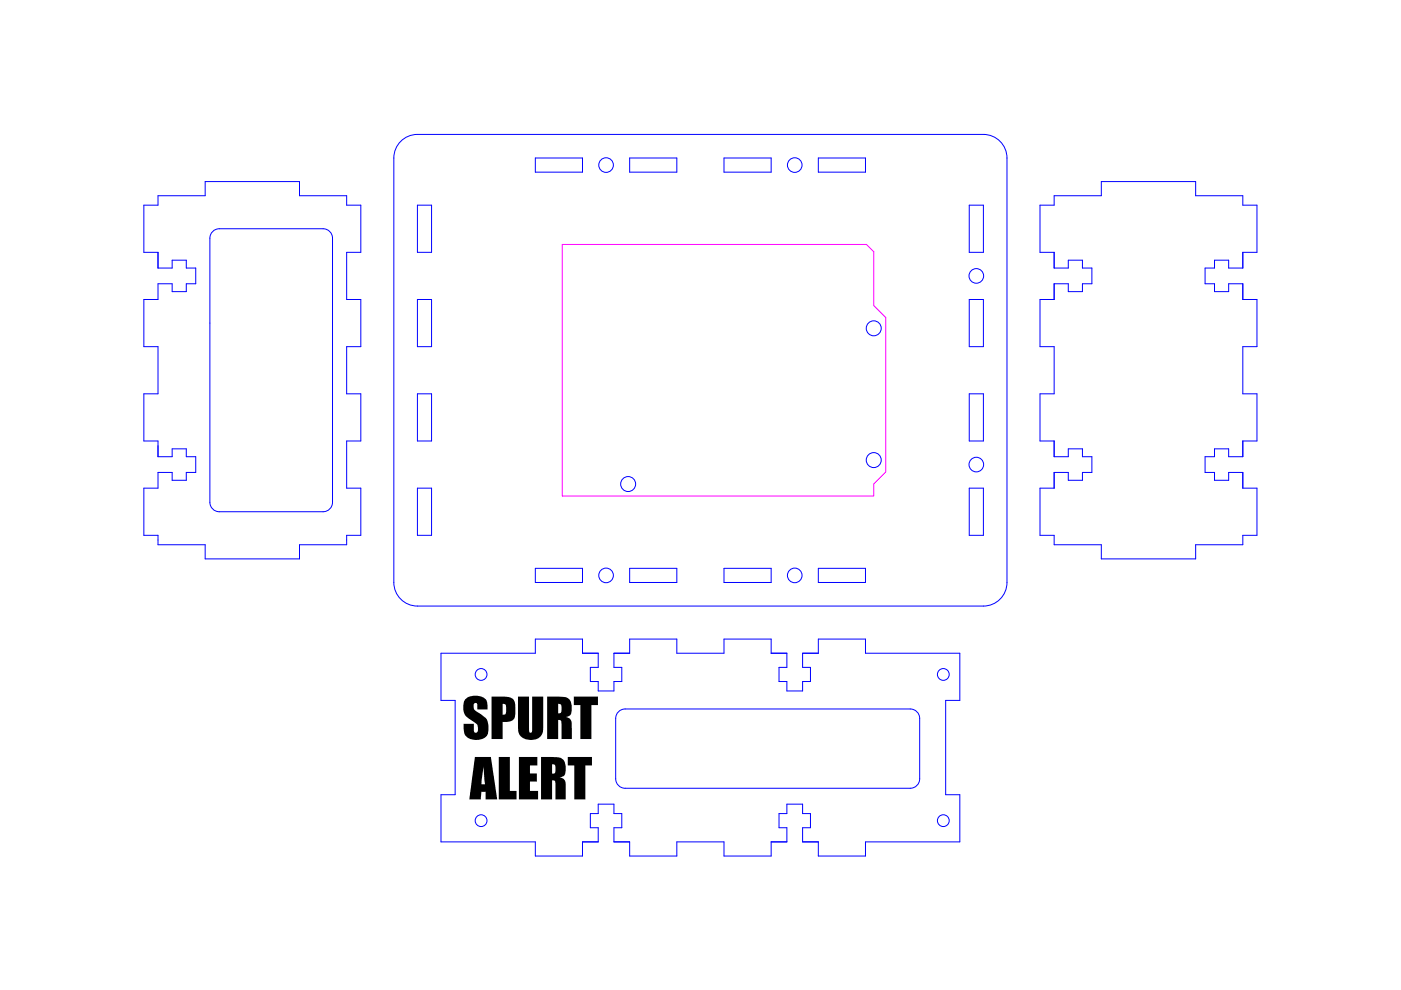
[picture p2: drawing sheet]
<svg xmlns="http://www.w3.org/2000/svg" width="297mm" height="210mm" viewBox="0 0 297 210" stroke-linecap="round" stroke-linejoin="round" font-family="sans-serif">
<g fill="none" stroke="#00f" stroke-width=".21">
<path d="M84.7 30.3a5 5 0 0 1 3.8-1.8h120a5 5 0 0 1 5 5v90a5 5 0 0 1-5 5h-120a5 5 0 0 1-5-5v-90a5 5 0 0 1 1.2-3.2zM113.5 33.5h10v3h-10zM133.5 33.5h10v3h-10zM153.5 33.5h10v3h-10zM173.5 33.5h10v3h-10zM30.5 43.5h3v-2h10v-3h20v3h10v2h3v10h-3v10h3v10h-3v10h3v10h-3v10h3v10h-3v2h-10v3h-20v-3h-10v-2h-3v-10h3v-3.3h3v1.6h3v-1.6h2v-3.4h-2v-1.6h-3v1.6h-3v-3.3h-3v-10h3v-10h-3v-10h3v-3.3h3v1.6h3v-1.6h2v-3.4h-2v-1.6h-3v1.6h-3v-3.3h-3zM45.1 49.1l.9-.5 .5-.1h22a2 2 0 0 1 2 2v56a2 2 0 0 1-2 2h-22a2 2 0 0 1-2-2v-56l.1-.5zM88.5 43.5h3v10h-3zM205.5 43.5h3v10h-3zM220.5 43.5h3v-2h10v-3h20v3h10v2h3v10h-3v3.3h-3v-1.6h-3v1.6h-2v3.4h2v1.6h3v-1.6h3v3.3h3v10h-3v10h3v10h-3v3.3h-3v-1.6h-3v1.6h-2v3.4h2v1.6h3v-1.6h3v3.3h3v10h-3v2h-10v3h-20v-3h-10v-2h-3v-10h3v-3.3h3v1.6h3v-1.6h2v-3.4h-2v-1.6h-3v1.6h-3v-3.3h-3v-10h3v-10h-3v-10h3v-3.3h3v1.6h3v-1.6h2v-3.4h-2v-1.6h-3v1.6h-3v-3.3h-3zM88.5 63.5h3v10h-3zM205.5 63.5h3v10h-3z"/>
<path d="M88.5 83.5h3v10h-3zM205.5 83.5h3v10h-3zM88.5 103.5h3v10h-3zM205.5 103.5h3v10h-3zM93.5 138.5h20v-3h10v3h3.3v3h-1.6v3h1.6v2h3.4v-2h1.6v-3h-1.6v-3h3.3v-3h10v3h10v-3h10v3h3.3v3h-1.6v3h1.6v2h3.4v-2h1.6v-3h-1.6v-3h3.3v-3h10v3h20v10h-3v20h3v10h-20v3h-10v-3h-3.3v-3h1.6v-3h-1.6v-2h-3.4v2h-1.6v3h1.6v3h-3.3v3h-10v-3h-10v3h-10v-3h-3.3v-3h1.6v-3h-1.6v-2h-3.4v2h-1.6v3h1.6v3h-3.3v3h-10v-3h-20v-10h3v-20h-3zM113.5 120.5h10v3h-10zM133.5 120.5h10v3h-10zM153.5 120.5h10v3h-10zM173.5 120.5h10v3h-10zM131.1 150.9l.9-.5 .5-.1h60.5a2 2 0 0 1 2 2v12.8a2 2 0 0 1-2 2h-60.5a2 2 0 0 1-2-2v-12.8l.1-.5z"/>
<circle cx="128.5" cy="35" r="1.55"/>
<circle cx="168.5" cy="35" r="1.55"/>
<circle cx="207" cy="58.5" r="1.55"/>
<circle cx="185.2" cy="69.6" r="1.59"/>
<circle cx="185.2" cy="97.5" r="1.59"/>
<circle cx="207" cy="98.5" r="1.55"/>
<circle cx="133.2" cy="102.6" r="1.59"/>
<circle cx="128.5" cy="122" r="1.55"/>
<circle cx="168.5" cy="122" r="1.55"/>
<circle cx="102" cy="143" r="1.25"/>
<circle cx="200" cy="143" r="1.25"/>
<circle cx="102" cy="174" r="1.25"/>
<circle cx="200" cy="174" r="1.25"/>
</g>
<path d="M119.2 51.8h64.5l1.5 1.6v11.4l2.6 2.5v32.8l-2.6 2.5v2.6h-66z" fill="none" stroke="#f0f" stroke-width=".21"/>
<g fill="#000">
<path d="M98.8 148.1a3.3 3.3 0 0 1 4.4 .4l.2 1.9h-2.2v-.9a.39 .39 0 0 0-.4-.5 .39 .39 0 0 0-.4 .5l.1 .7 .2 .4a8 8 0 0 1 2.6 2.1 3.7 3.7 0 0 1-.3 3.5 3.2 3.2 0 0 1-4.5-.6l-.2-2.1h2.2v1.4a.47 .47 0 0 0 .6 .4 .47 .47 0 0 0 .2-.7 1.72 1.72 0 0 0-1.3-1.8 3 3 0 0 1-1.2-4.7zM104.2 147.7h2.4a2.43 2.43 0 0 1 2.5 1l.1 .8a5.3 5.3 0 0 1-.3 3l-.7 .5-1.6 .1v3.6h-2.4zM106.6 149.2v2.3a.61 .61 0 0 0 .6-.1 .61 .61 0 0 0 .1-.7l-.1-1.2-.2-.2zM109.8 147.7h2.4v7.1v.4l.3 .2 .3-.2v-.5v-7h2.4v6a2.56 2.56 0 0 1-1.3 3 2.96 2.96 0 0 1-4-1.4zM116 147.7h1.7a3.6 3.6 0 0 1 3.2 .8 3.5 3.5 0 0 1-.1 3.2l-.9 .3a1.49 1.49 0 0 1 1.3 1.8v2.9h-2.1l-.1-3.7a.51 .51 0 0 0-.7-.4v4.1h-2.3zM118.3 149.2v2h.5a1.65 1.65 0 0 0 0-1.9zM121.7 147.7h5.1v1.8h-1.4v7.2h-2.3v-7.2h-1.4z"/>
<path d="M100.7 160.5h3.4l1.3 9h-2.4v-1.6h-.9l-.2 1.6h-2.4zM102.6 162.5l-.5 3.8h.7zM105.8 160.5h2.3v7.2h1.4v1.8h-3.7zM110 160.5h3.9v1.8h-1.5v1.7h1.4v1.7h-1.4v2h1.7v1.8h-4.1zM114.7 160.5h1.7a3.6 3.6 0 0 1 3.2 .8 3.5 3.5 0 0 1-.1 3.2l-.8 .3a1.49 1.49 0 0 1 1.2 1.8v2.9h-2.1l-.1-3.7a.51 .51 0 0 0-.6-.4v4.1h-2.4zM117.1 162v2h.4a1.65 1.65 0 0 0 0-1.9zM120.4 160.5h5.1v1.8h-1.4v7.2h-2.3v-7.2h-1.4z"/>
</g>
</svg>
